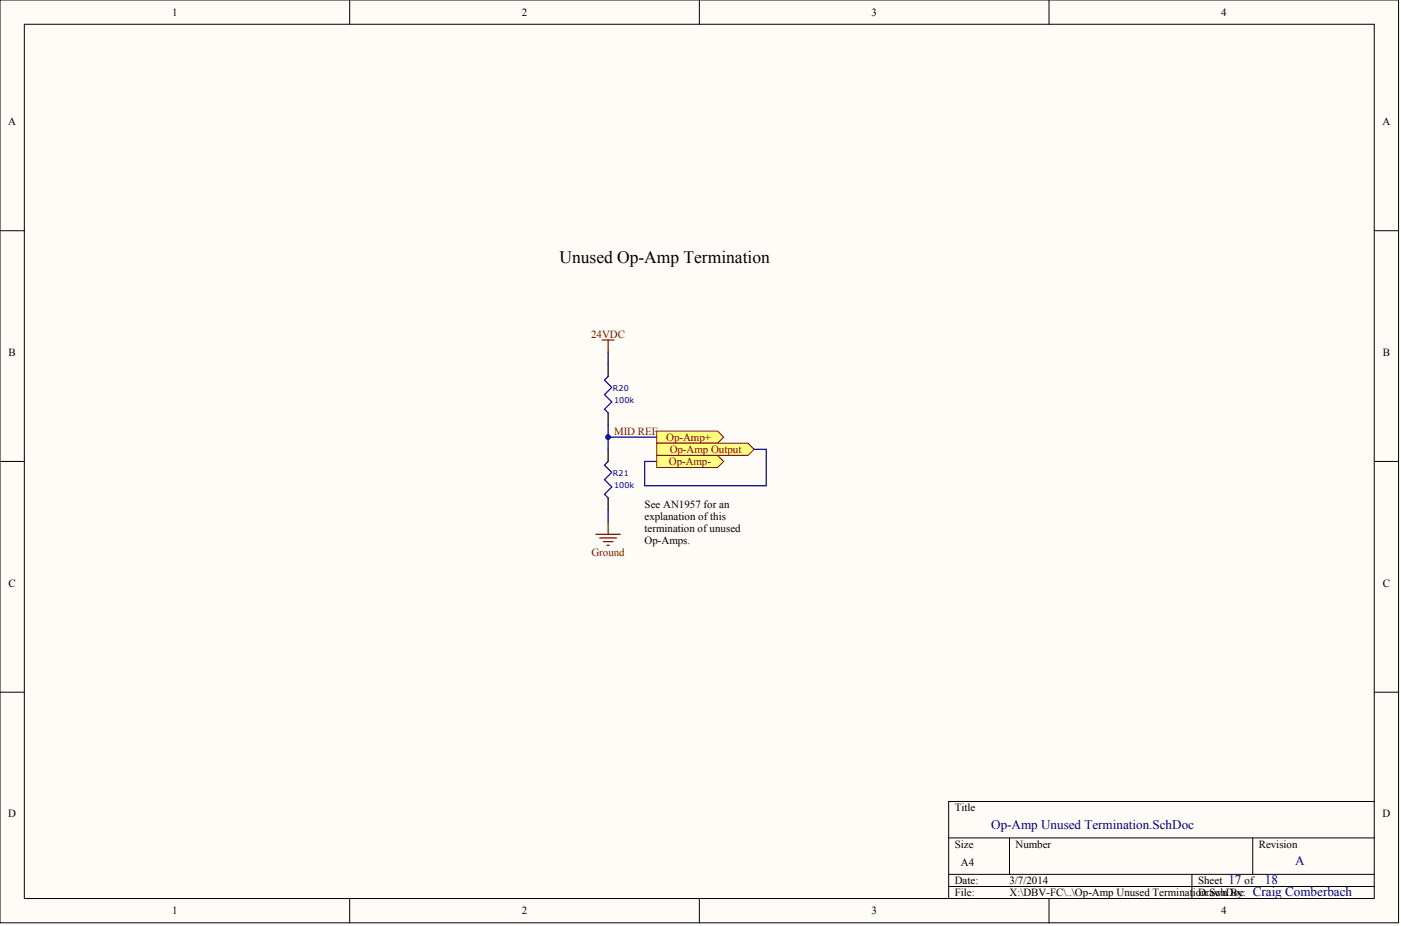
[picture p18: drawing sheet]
<svg xmlns="http://www.w3.org/2000/svg" width="244mm" height="161mm" viewBox="0 0 244 161" stroke-linecap="round" stroke-linejoin="round" font-family="sans-serif">
<defs><g id="words">
<text font-size="3" x="97.3" y="45.9">Unused Op-Amp Termination</text>
<g font-size="2.3" fill="#000080">
<text x="172.5" y="144.3">Op-Amp Unused Termination.SchDoc</text>
<text x="213.7" y="153.9">17</text>
<text x="218" y="156">Craig Comberbach</text>
<text x="220.1" y="153.9">18</text>
<text x="225.4" y="150.7">A</text>
</g>
<g font-size="1.9">
<text x="29.9" y="2.7">1</text>
<text x="90.8" y="2.7">2</text>
<text x="151.6" y="2.7">3</text>
<text x="212.5" y="2.7">4</text>
<text x="1.4" y="21.8">A</text>
<text x="240.6" y="21.8">A</text>
<text x="1.5" y="61.9">B</text>
<text x="240.6" y="61.9">B</text>
<text x="112.2" y="88.4">See AN1957 for an</text>
<text x="112.2" y="90.5">explanation ofthis</text>
<text x="112.2" y="92.6">termination ofunused</text>
<text x="112.2" y="94.7">Op-Amps.</text>
<text x="1.5" y="102.1">C</text>
<text x="240.6" y="102.1">C</text>
<text x="1.4" y="142.3">D</text>
<text x="166.1" y="141.2">Title</text>
<text x="240.6" y="142.3">D</text>
<text x="166.1" y="147.6">Size</text>
<text x="176.7" y="147.6">Number</text>
<text x="219" y="147.6">Revision</text>
<text x="166.1" y="153.9">Date:</text>
<text x="167.2" y="150.7">A4</text>
<text x="175.6" y="153.9">3/7/2014</text>
<text x="208.4" y="153.9">Sheet</text>
<text x="216.5" y="153.9">of</text>
<text x="29.9" y="159.2">1</text>
<text x="90.8" y="159.2">2</text>
<text x="151.6" y="159.2">3</text>
<text x="166.1" y="156">File:</text>
<text x="175.6" y="156">X:\DBV-FC\..\Op-Amp Unused Termination.SchDoc</text>
<text x="208.4" y="156">Drawn By:</text>
<text x="212.5" y="159.2">4</text>
</g>
<g font-size="1.9" fill="#800000">
<text x="102.8" y="58.8">24VDC</text>
<text x="106.9" y="75.7">MID REF</text>
<text x="115.9" y="76.7">Op-Amp+</text>
<text x="116.4" y="81">Op-Amp-</text>
<text x="116.5" y="78.9">Op-Amp Output</text>
<text x="102.9" y="96.8">Ground</text>
</g>
<g font-size="1.4" fill="#000080">
<text x="106.7" y="68">R20</text>
<text x="106.9" y="70.1">100k</text>
<text x="106.7" y="82.8">R21</text>
<text x="106.9" y="84.9">100k</text>
</g>
</g></defs>
<g fill="#fffcf8" stroke="#000" stroke-width=".17">
<path d="M0 0h243.3v160.7h-243.3z"/>
<path d="M4.2 4.2h234.9v152.2h-234.9z"/>
</g>
<g fill="none" stroke="#000" stroke-width=".17">
<path d="M60.8 0v4.2M121.7 0v4.2M182.5 0v4.2M0 40.2h4.2M239.1 40.2h4.3M0 80.3h4.2M239.1 80.3h4.3M0 120.5h4.2M239.1 120.5h4.3M239.1 139.5h-74v17M60.8 156.5v4.2M121.7 156.5v4.2"/>
<path d="M165.1 145.9h74M165.1 152.2h74M165.1 154.3h74M175.6 145.9v6.3M182.5 156.5v4.2M207.4 152.2v4.3M218 145.9v6.3"/>
</g>
<path d="M105.8 63.4v2.1M105.8 71.9v2.1M105.8 78.2v2.1M105.8 86.7v2.1" fill="none" stroke="#000" stroke-width=".21"/>
<path d="M105.8 65.5l-.6 .7 1.2 1.2-1.2 1.3 1.2 1.3-1.2 1.2 .6 .7M105.8 80.3l-.6 .7 1.2 1.2-1.2 1.3 1.2 1.3-1.2 1.2 .6 .7" fill="none" stroke="#00f" stroke-width=".21"/>
<path d="M104.8 59.2h2.1M105.8 59.2v2.1M103.7 93h4.2M104.3 93.7h3M105 94.3h1.7M105.6 94.9h.4M105.8 90.9v2.1" fill="none" stroke="#800000" stroke-width=".21"/>
<path d="M105.8 61.3v2.1M105.8 74v4.2M105.8 76.1h8.5M131.2 78.2h2.1v6.4h-21.1v-4.3h2.1M105.8 88.8v2.1" fill="none" stroke="#000080" stroke-width=".21"/>
<circle cx="105.8" cy="76.1" r=".41" fill="#000080" stroke="#000080" stroke-width=".17"/>
<g fill="#ffff80" stroke="#800000" stroke-width=".17">
<path d="M114.3 75.1h10.6l1 1-1 1.1h-10.6z" fill-rule="evenodd"/>
<path d="M114.3 79.3h10.6l1 1-1 1.1h-10.6z" fill-rule="evenodd"/>
<path d="M114.3 77.2h15.8l1.1 1-1.1 1.1h-15.8z" fill-rule="evenodd"/>
</g>
<use href="#words"/>
</svg>
